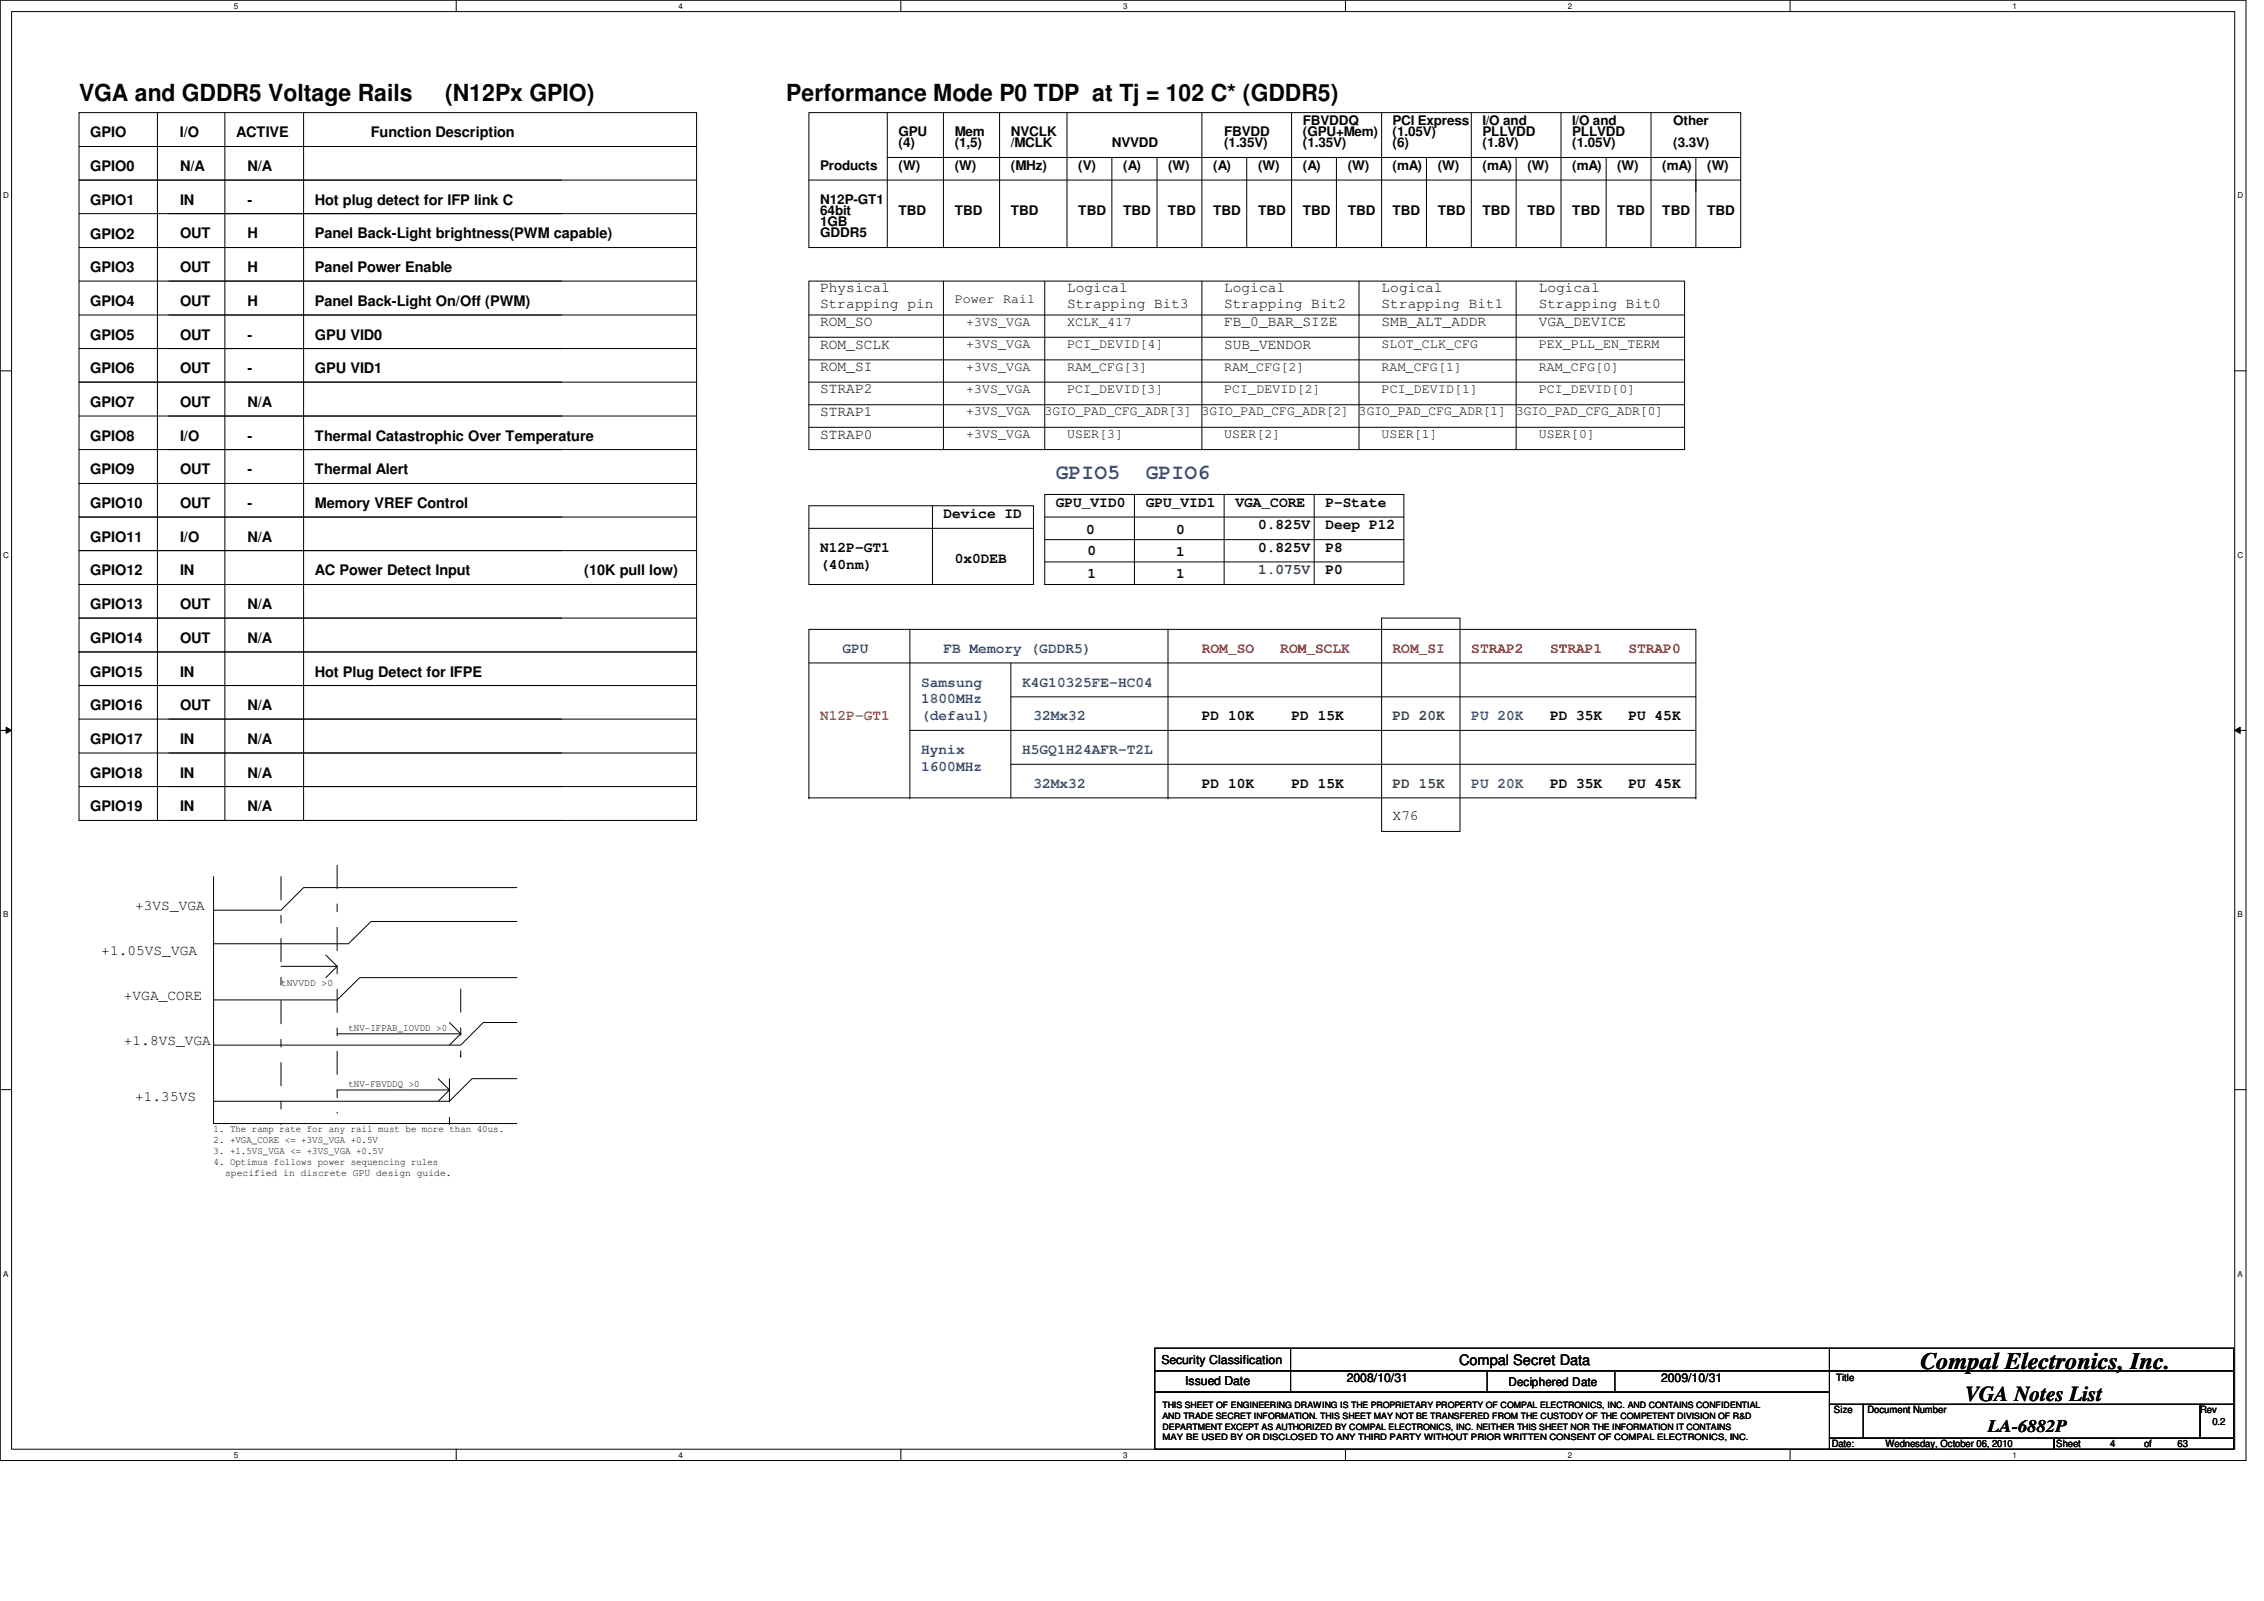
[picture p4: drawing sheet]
<svg xmlns="http://www.w3.org/2000/svg" width="297mm" height="210mm" viewBox="0 0 297 210" stroke-linecap="round" stroke-linejoin="round" font-family="sans-serif">
<defs><g id="words">
<g font-size="3.1" fill="#010202">
<text x="10.4" y="13.2">VGA and GDDR5 Voltage Rails</text>
<text x="58.4" y="13.2">(N12Px GPIO)</text>
<text x="103.2" y="13.2">Performance Mode P0 TDP at Tj = 102 C* (GDDR5)</text>
<text x="252" y="179.6">Compal Electronics, Inc.</text>
</g>
<g font-size="2.8" fill="#3953a4">
<text x="138.5" y="62.8">GPIO5</text>
<text x="150.3" y="62.8">GPIO6</text>
</g>
<text font-size="2.8" fill="#010202" x="257.8" y="183.8">VGA Notes List</text>
<text font-size="2.3" fill="#010202" x="260.8" y="187.8">LA-6882P</text>
<g font-size="1.9" fill="#010202">
<text x="11.8" y="22.4">GPIO0</text>
<text x="11.8" y="18">GPIO</text>
<text x="23.6" y="18">I/O</text>
<text x="23.6" y="22.4">N/A</text>
<text x="31" y="18">ACTIVE</text>
<text x="32.5" y="22.4">N/A</text>
<text x="48.7" y="18">Function Description</text>
<text x="11.8" y="26.9">GPIO1</text>
<text x="23.6" y="26.9">IN</text>
<text x="32.5" y="26.9">-</text>
<text x="41.3" y="26.9">Hot plug detect for IFP link C</text>
<text x="11.8" y="31.3">GPIO2</text>
<text x="11.8" y="35.7">GPIO3</text>
<text x="23.6" y="31.3">OUT</text>
<text x="23.6" y="35.7">OUT</text>
<text x="32.5" y="31.3">H</text>
<text x="32.5" y="35.7">H</text>
<text x="41.3" y="31.3">Panel Back-Light brightness(PWM capable)</text>
<text x="41.3" y="35.7">Panel Power Enable</text>
<text x="11.8" y="40.1">GPIO4</text>
<text x="23.6" y="40.1">OUT</text>
<text x="32.5" y="40.1">H</text>
<text x="41.3" y="40.1">Panel Back-Light On/Off (PWM)</text>
<text x="107.6" y="38.4">Physical</text>
<text x="107.6" y="40.3">Strapping pin</text>
<text x="140" y="38.4">Logical</text>
<text x="140" y="40.3">Strapping Bit3</text>
<text x="160.6" y="38.4">Logical</text>
<text x="160.6" y="40.3">Strapping Bit2</text>
<text x="181.3" y="38.4">Logical</text>
<text x="181.3" y="40.3">Strapping Bit1</text>
<text x="201.9" y="38.4">Logical</text>
<text x="201.9" y="40.3">Strapping Bit0</text>
<text x="11.8" y="44.5">GPIO5</text>
<text x="23.6" y="44.5">OUT</text>
<text x="32.5" y="44.5">-</text>
<text x="41.3" y="44.5">GPU VID0</text>
<text x="107.6" y="45.7">ROM_SCLK</text>
<text x="107.6" y="42.8">ROM_SO</text>
<text x="160.6" y="42.8">FB_0_BAR_SIZE</text>
<text x="160.6" y="45.7">SUB_VENDOR</text>
<text x="181.3" y="42.8">SMB_ALT_ADDR</text>
<text x="201.9" y="42.8">VGA_DEVICE</text>
<text x="11.8" y="49">GPIO6</text>
<text x="11.8" y="53.4">GPIO7</text>
<text x="23.6" y="49">OUT</text>
<text x="23.6" y="53.4">OUT</text>
<text x="32.5" y="49">-</text>
<text x="32.5" y="53.4">N/A</text>
<text x="41.3" y="49">GPU VID1</text>
<text x="107.6" y="51.6">STRAP2</text>
<text x="107.6" y="48.7">ROM_SI</text>
<text x="11.8" y="57.8">GPIO8</text>
<text x="23.6" y="57.8">I/O</text>
<text x="32.5" y="57.8">-</text>
<text x="41.3" y="57.8">Thermal Catastrophic Over Temperature</text>
<text x="107.6" y="57.5">STRAP0</text>
<text x="107.6" y="54.6">STRAP1</text>
<text x="11.8" y="62.2">GPIO9</text>
<text x="23.6" y="62.2">OUT</text>
<text x="32.5" y="62.2">-</text>
<text x="41.3" y="62.2">Thermal Alert</text>
<text x="11.8" y="66.6">GPIO10</text>
<text x="11.8" y="71.1">GPIO11</text>
<text x="23.6" y="66.6">OUT</text>
<text x="23.6" y="71.1">I/O</text>
<text x="32.5" y="71.1">N/A</text>
<text x="32.5" y="66.6">-</text>
<text x="41.3" y="66.6">Memory VREF Control</text>
<text x="123.8" y="67.9">Device ID</text>
<text x="138.5" y="66.5">GPU_VID0</text>
<text x="142.5" y="70">0</text>
<text x="150.3" y="66.5">GPU_VID1</text>
<text x="154.3" y="70">0</text>
<text x="162.1" y="66.5">VGA_CORE</text>
<text x="165.1" y="69.4">0.825V</text>
<text x="173.9" y="69.4">Deep P12</text>
<text x="173.9" y="66.5">P-State</text>
<text x="11.8" y="75.5">GPIO12</text>
<text x="23.6" y="75.5">IN</text>
<text x="41.3" y="75.5">AC Power Detect Input</text>
<text x="76.7" y="75.5">(10K pull low)</text>
<text x="107.6" y="72.4">N12P-GT1</text>
<text x="107.6" y="74.6">(40nm)</text>
<text x="125.3" y="73.8">0x0DEB</text>
<text x="142.7" y="72.8">0</text>
<text x="142.7" y="75.8">1</text>
<text x="154.3" y="73">1</text>
<text x="154.3" y="75.8">1</text>
<text x="165.1" y="72.4">0.825V</text>
<text x="173.9" y="75.3">P0</text>
<text x="173.9" y="72.4">P8</text>
<text x="11.8" y="79.9">GPIO13</text>
<text x="23.6" y="79.9">OUT</text>
<text x="32.5" y="79.9">N/A</text>
<text x="11.8" y="84.3">GPIO14</text>
<text x="11.9" y="88.7">GPIO15</text>
<text x="23.6" y="84.3">OUT</text>
<text x="23.6" y="88.7">IN</text>
<text x="32.5" y="84.3">N/A</text>
<text x="41.3" y="88.7">Hot Plug Detect for IFPE</text>
<text x="11.9" y="93.2">GPIO16</text>
<text x="23.6" y="93.2">OUT</text>
<text x="32.5" y="93.2">N/A</text>
<text x="157.7" y="94.5">PD 10K</text>
<text x="169.5" y="94.5">PD 15K</text>
<text x="203.4" y="94.5">PD 35K</text>
<text x="213.7" y="94.5">PU 45K</text>
<text x="11.9" y="97.6">GPIO17</text>
<text x="23.6" y="97.6">IN</text>
<text x="32.5" y="97.6">N/A</text>
<text x="11.9" y="102">GPIO18</text>
<text x="11.9" y="106.4">GPIO19</text>
<text x="23.6" y="102">IN</text>
<text x="23.6" y="106.4">IN</text>
<text x="32.5" y="102">N/A</text>
<text x="32.5" y="106.4">N/A</text>
<text x="157.7" y="103.3">PD 10K</text>
<text x="169.5" y="103.3">PD 15K</text>
<text x="182.7" y="107.6">X76</text>
<text x="203.4" y="103.3">PD 35K</text>
<text x="213.7" y="103.3">PU 45K</text>
<text x="17.7" y="119.4">+3VS_VGA</text>
<text x="13.3" y="125.3">+1.05VS_VGA</text>
<text x="16.3" y="131.2">+VGA_CORE</text>
<text x="16.3" y="137.1">+1.8VS_VGA</text>
<text x="17.7" y="144.4">+1.35VS</text>
<text x="191.4" y="179">Compal Secret Data</text>
</g>
<text font-size="1.9" fill="#008041" x="165.1" y="75.3">1.075V</text>
<g font-size="1.9" fill="#3953a4">
<text x="110.5" y="85.6">GPU</text>
<text x="123.8" y="85.6">FB Memory (GDDR5)</text>
<text x="120.9" y="92.2">1800MHz</text>
<text x="120.9" y="94.4">(defaul)</text>
<text x="120.9" y="90">Samsung</text>
<text x="134.1" y="90">K4G10325FE-HC04</text>
<text x="135.6" y="94.5">32Mx32</text>
<text x="193" y="94.5">PU 20K</text>
<text x="120.9" y="98.9">Hynix</text>
<text x="120.9" y="101.1">1600MHz</text>
<text x="134.1" y="98.9">H5GQ1H24AFR-T2L</text>
<text x="135.6" y="103.3">32Mx32</text>
<text x="193" y="103.3">PU 20K</text>
</g>
<g font-size="1.9" fill="#ed2024">
<text x="157.7" y="85.6">ROM_SO</text>
<text x="168" y="85.6">ROM_SCLK</text>
<text x="182.7" y="85.6">ROM_SI</text>
<text x="193" y="85.6">STRAP2</text>
<text x="203.4" y="85.6">STRAP1</text>
<text x="213.7" y="85.6">STRAP0</text>
</g>
<text font-size="1.9" fill="#f57f20" x="107.6" y="94.5">N12P-GT1</text>
<g font-size="1.9" fill="#098040">
<text x="182.7" y="94.5">PD 20K</text>
<text x="182.7" y="103.3">PD 15K</text>
</g>
<g font-size="1.7" fill="#010202">
<text x="117.9" y="17.9">GPU</text>
<text x="125.3" y="17.9">Mem</text>
<text x="132.6" y="17.9">NVCLK</text>
<text x="160.6" y="17.9">FBVDD</text>
<text x="170.9" y="16.4">FBVDDQ</text>
<text x="170.9" y="17.9">(GPU+Mem)</text>
<text x="182.7" y="16.4">PCI Express</text>
<text x="182.7" y="17.9">(1.05V)</text>
<text x="194.5" y="16.4">I/O and</text>
<text x="194.5" y="17.9">PLLVDD</text>
<text x="206.3" y="16.4">I/O and</text>
<text x="206.3" y="17.9">PLLVDD</text>
<text x="219.5" y="16.4">Other</text>
<text x="107.6" y="22.3">Products</text>
<text x="117.9" y="19.3">(4)</text>
<text x="117.9" y="22.3">(W)</text>
<text x="125.3" y="19.3">(1,5)</text>
<text x="125.3" y="22.3">(W)</text>
<text x="132.6" y="22.3">(MHz)</text>
<text x="132.6" y="19.3">/MCLK</text>
<text x="141.5" y="22.3">(V)</text>
<text x="145.9" y="19.3">NVVDD</text>
<text x="147.4" y="22.3">(A)</text>
<text x="153.2" y="22.3">(W)</text>
<text x="159.2" y="22.3">(A)</text>
<text x="160.6" y="19.3">(1.35V)</text>
<text x="165.1" y="22.3">(W)</text>
<text x="170.9" y="19.3">(1.35V)</text>
<text x="170.9" y="22.3">(A)</text>
<text x="176.8" y="22.3">(W)</text>
<text x="182.7" y="19.3">(6)</text>
<text x="182.7" y="22.3">(mA)</text>
<text x="188.6" y="22.3">(W)</text>
<text x="194.5" y="19.3">(1.8V)</text>
<text x="194.5" y="22.3">(mA)</text>
<text x="200.4" y="22.3">(W)</text>
<text x="206.3" y="19.3">(1.05V)</text>
<text x="206.3" y="22.3">(mA)</text>
<text x="212.2" y="22.3">(W)</text>
<text x="218.1" y="22.3">(mA)</text>
<text x="219.5" y="19.3">(3.3V)</text>
<text x="224" y="22.3">(W)</text>
<text x="107.6" y="26.7">N12P-GT1</text>
<text x="107.6" y="28.2">64bit</text>
<text x="107.6" y="29.6">1GB</text>
<text x="117.9" y="28.2">TBD</text>
<text x="125.3" y="28.2">TBD</text>
<text x="132.6" y="28.2">TBD</text>
<text x="141.5" y="28.2">TBD</text>
<text x="147.4" y="28.2">TBD</text>
<text x="153.2" y="28.2">TBD</text>
<text x="159.2" y="28.2">TBD</text>
<text x="165.1" y="28.2">TBD</text>
<text x="170.9" y="28.2">TBD</text>
<text x="176.8" y="28.2">TBD</text>
<text x="182.7" y="28.2">TBD</text>
<text x="188.6" y="28.2">TBD</text>
<text x="194.5" y="28.2">TBD</text>
<text x="200.4" y="28.2">TBD</text>
<text x="206.3" y="28.2">TBD</text>
<text x="212.2" y="28.2">TBD</text>
<text x="218.1" y="28.2">TBD</text>
<text x="224" y="28.2">TBD</text>
<text x="107.6" y="31.1">GDDR5</text>
<text x="125.3" y="39.7">Power Rail</text>
<text x="126.7" y="42.7">+3VS_VGA</text>
<text x="126.7" y="45.6">+3VS_VGA</text>
<text x="140" y="45.6">PCI_DEVID[4]</text>
<text x="140" y="42.7">XCLK_417</text>
<text x="181.3" y="45.6">SLOT_CLK_CFG</text>
<text x="201.9" y="45.6">PEX_PLL_EN_TERM</text>
<text x="126.7" y="48.6">+3VS_VGA</text>
<text x="126.7" y="51.5">+3VS_VGA</text>
<text x="140" y="48.6">RAM_CFG[3]</text>
<text x="140" y="51.5">PCI_DEVID[3]</text>
<text x="160.6" y="48.6">RAM_CFG[2]</text>
<text x="160.6" y="51.5">PCI_DEVID[2]</text>
<text x="181.3" y="48.6">RAM_CFG[1]</text>
<text x="181.3" y="51.5">PCI_DEVID[1]</text>
<text x="201.9" y="51.5">PCI_DEVID[0]</text>
<text x="201.9" y="48.6">RAM_CFG[0]</text>
<text x="126.7" y="54.5">+3VS_VGA</text>
<text x="126.7" y="57.4">+3VS_VGA</text>
<text x="137.1" y="54.5">3GIO_PAD_CFG_ADR[3]</text>
<text x="140" y="57.4">USER[3]</text>
<text x="157.7" y="54.5">3GIO_PAD_CFG_ADR[2]</text>
<text x="160.6" y="57.4">USER[2]</text>
<text x="178.3" y="54.5">3GIO_PAD_CFG_ADR[1]</text>
<text x="181.3" y="57.4">USER[1]</text>
<text x="198.9" y="54.5">3GIO_PAD_CFG_ADR[0]</text>
<text x="201.9" y="57.4">USER[0]</text>
</g>
<g font-size="1.6" fill="#010202">
<text x="152.4" y="178.9">Security Classification</text>
<text x="155.5" y="181.6">Issued Date</text>
<text x="176.7" y="181.2">2008/10/31</text>
<text x="197.9" y="181.8">Deciphered Date</text>
<text x="217.9" y="181.2">2009/10/31</text>
</g>
<g font-size="1.3" fill="#010202">
<text x="36.9" y="129.3">tNVVDD &gt;0</text>
<text x="45.7" y="135.2">tNV-IFPAB_IOVDD &gt;0</text>
<text x="45.7" y="142.5">tNV-FBVDDQ &gt;0</text>
<text x="28" y="148.4">1. The ramp rate for any rail must be more than 40us.</text>
<text x="28" y="149.9">2. +VGA_CORE &lt;= +3VS_VGA +0.5V</text>
<text x="28" y="151.4">3. +1.5VS_VGA &lt;= +3VS_VGA +0.5V</text>
<text x="28" y="152.9">4. Optimus follows power sequencing rules</text>
<text x="29.5" y="154.3">specified in discrete GPU design guide.</text>
<text x="240.6" y="185.4">Size</text>
<text x="240.9" y="181.1">Title</text>
<text x="245" y="185.4">Document Number</text>
<text x="288.7" y="185.4">Rev</text>
<text x="240.3" y="189.8">Date:</text>
<text x="247.4" y="189.8">Wednesday, October 06, 2010</text>
<text x="269.8" y="189.8">Sheet</text>
<text x="276.9" y="189.8">4</text>
<text x="281.3" y="189.8">of</text>
<text x="285.7" y="189.8">63</text>
<text x="290.3" y="186.9">0.2</text>
</g>
<g font-size="1.1" fill="#010202">
<text x="30.7" y="1.2">5</text>
<text x="89" y="1.2">4</text>
<text x="147.4" y="1.2">3</text>
<text x="205.7" y="1.2">2</text>
<text x="264" y="1.2">1</text>
<text x=".4" y="26">D</text>
<text x="293.6" y="26">D</text>
<text x=".4" y="73.1">C</text>
<text x="293.6" y="73.1">C</text>
<text x=".4" y="120.3">B</text>
<text x="293.6" y="120.3">B</text>
<text x=".4" y="167.4">A</text>
<text x="293.6" y="167.4">A</text>
<text x="152.5" y="184.7">THIS SHEET OF ENGINEERING DRAWING IS THE PROPRIETARY PROPERTY OF COMPAL ELECTRONICS, INC. AND CONTAINS CONFIDENTIAL</text>
<text x="30.7" y="191.2">5</text>
<text x="89" y="191.2">4</text>
<text x="147.4" y="191.2">3</text>
<text x="152.5" y="187.5">DEPARTMENT EXCEPT AS AUTHORIZED BY COMPAL ELECTRONICS, INC. NEITHER THIS SHEET NOR THE INFORMATION IT CONTAINS</text>
<text x="152.5" y="186.1">AND TRADE SECRET INFORMATION. THIS SHEET MAY NOT BE TRANSFERED FROM THE CUSTODY OF THE COMPETENT DIVISION OF R&amp;D</text>
<text x="152.5" y="188.9">MAY BE USED BY OR DISCLOSED TO ANY THIRD PARTY WITHOUT PRIOR WRITTEN CONSENT OF COMPAL ELECTRONICS, INC.</text>
<text x="205.7" y="191.2">2</text>
<text x="264" y="191.2">1</text>
</g>
</g></defs>
<path d="M0 0h294.7v191.6h-294.7zM1.5 1.5h291.7v188.6h-291.7z" fill="none" stroke="#010202" stroke-width=".13"/>
<g fill="#fff">
<path d="M30.7 .2h.6v1.2h-.6z"/>
<path d="M30.7 190.2h.6v1.2h-.6z"/>
</g>
<path d="M59.9 0v1.5M59.9 190.1v1.5" fill="none" stroke="#010202" stroke-width=".13"/>
<g fill="#fff">
<path d="M89 .2h.6v1.2h-.6z"/>
<path d="M89 190.2h.6v1.2h-.6z"/>
</g>
<path d="M118.2 0v1.5M118.2 190.1v1.5" fill="none" stroke="#010202" stroke-width=".13"/>
<g fill="#fff">
<path d="M147.4 .2h.6v1.2h-.6z"/>
<path d="M147.4 190.2h.6v1.2h-.6z"/>
</g>
<path d="M176.5 0v1.5M176.5 190.1v1.5" fill="none" stroke="#010202" stroke-width=".13"/>
<g fill="#fff">
<path d="M205.7 .2h.6v1.2h-.6z"/>
<path d="M205.7 190.2h.6v1.2h-.6z"/>
</g>
<path d="M234.9 0v1.5M234.9 190.1v1.5" fill="none" stroke="#010202" stroke-width=".13"/>
<g fill="#fff">
<path d="M264 .2h.6v1.2h-.6z"/>
<path d="M264 190.2h.6v1.2h-.6z"/>
<path d="M.4 25.1h.8v1.1h-.8z"/>
<path d="M293.6 25.1h.7v1.1h-.7z"/>
<path d="M.4 72.2h.8v1.2h-.8z"/>
<path d="M293.6 72.2h.7v1.2h-.7z"/>
</g>
<path d="M0 48.6h1.5M293.2 48.6h1.5" fill="none" stroke="#010202" stroke-width=".13"/>
<g fill="#fff">
<path d="M.4 119.3h.7v1.2h-.7z"/>
<path d="M293.6 119.3h.7v1.2h-.7z"/>
</g>
<path d="M0 95.8h1.5M293.2 95.8h1.5" fill="none" stroke="#010202" stroke-width=".13"/>
<path d="M.8 95.4l.7 .4-.7 .4z" fill="#010202"/>
<path d="M.8 95.4l.7 .4-.7 .4z" fill="none" stroke="#010202" stroke-width=".13"/>
<path d="M293.2 95.8l.7-.4v.8z" fill="#010202"/>
<path d="M293.2 95.8l.7-.4v.8z" fill="none" stroke="#010202" stroke-width=".13"/>
<g fill="#fff">
<path d="M.4 166.5h.7v1.1h-.7z"/>
<path d="M293.6 166.5h.7v1.1h-.7z"/>
</g>
<g fill="none" stroke="#010202" stroke-width=".13">
<path d="M10.4 14.8h81v70.7h-81zM10.4 19.2h81M20.7 14.8v92.8M29.5 14.8v92.8M39.8 14.8v92.8M106.1 14.8h122.3v17.7h-122.3zM116.4 14.8v17.7M123.8 14.8v17.7M131.1 14.8v17.7M140 14.8v17.7M157.7 14.8v17.7M169.5 14.8v17.7"/>
<path d="M181.3 14.8v17.7M193 14.8v17.7M204.8 14.8v17.7M216.6 14.8v17.7M10.4 23.6h81M10.4 28h81M10.4 32.5h81M10.4 36.9h81M106.1 36.9h114.9v22.1h-114.9zM106.1 23.6h122.3M116.4 20.7h112M123.8 36.9v22.1"/>
<path d="M137.1 36.9v22.1M145.9 20.7v11.8M151.8 20.7v11.8M157.7 36.9v22.1M163.6 20.7v11.8M175.3 20.7v11.8M178.3 36.9v22.1M187.2 20.7v11.8M198.9 20.7v11.8M198.9 36.9v22.1M210.7 20.7v11.8M222.5 20.7v11.8"/>
<path d="M10.4 41.3h81M10.4 45.7h81M10.4 50.1h81M10.4 54.6h81M10.4 59h81M106.1 41.3h114.9M106.1 50.1h114.9M106.1 47.2h114.9M106.1 44.2h114.9M106.1 56h114.9M106.1 53.1h114.9M10.4 63.4h81"/>
<path d="M10.4 67.8h81M10.4 72.2h81M10.4 76.7h81M106.1 66.3h29.5v10.4h-29.5zM106.1 69.3h29.5M122.3 66.3v10.4M137.1 64.9h47.1v11.8h-47.1zM137.1 67.8h47.1M137.1 76.7h47.1M137.1 70.8h47.1M137.1 73.7h47.1M148.8 64.9v11.8"/>
<path d="M160.6 64.9v11.8M172.4 64.9v11.8M10.4 81.1h81M10.4 89.9h81M10.4 94.3h81M10.4 98.8h81M10.4 85.5h81v22.1h-81zM106.1 82.5h116.4v22.1h-116.4zM106.1 86.9h116.4M119.4 82.5v22.1M119.4 95.8h103.1M132.6 91.4h89.9"/>
<path d="M132.6 86.9v17.7M153.2 82.5v22.1M181.3 81.1h10.3v27.9h-10.3zM10.4 103.2h81M28 115v32.4h39.8M67.8 116.4h-28l-2.9 3h-8.9M106.1 104.6h.1M119.4 104.6h.1M132.6 100.2h89.9M153.2 104.6h.1M222.5 104.6h.1M42.8 125.3l1.4 1.4h-7.3"/>
<path d="M44.2 126.7l-1.4 1.5M44.2 135.6h16.2M59 134.1l1.4 1.5M60.4 135.6l-1.4 1.5M67.8 120.9h-19.1l-3 2.9h-17.7M67.8 128.2h-20.6l-3 2.9h-16.2M67.8 134.1h-4.4l-3 3h-32.4M0 142.9h1.5M44.2 143h14.8M57.5 141.5l1.5 1.5M59 143l-1.5 1.4M67.8 141.5h-5.9l-2.9 2.9h-31"/>
<path d="M293.2 142.9h1.5M151.5 176.8h88.5v3h-88.5zM151.5 179.8h88.5v2.8h-88.5zM169.3 176.8v5.8M195.1 179.8v2.8M211.9 179.8v2.8M240 176.8h53.1v3h-53.1zM240 179.8h53.1v4.4h-53.1zM151.5 182.6h88.5v7.5h-88.5zM240 184.2h4.5v4.4h-4.5zM240 188.6h29.5v1.5h-29.5zM244.5 184.2h44.2v4.4h-44.2z"/>
<path d="M269.5 188.6h23.6v1.5h-23.6zM288.7 184.2h4.4v4.4h-4.4z"/>
</g>
<path d="M36.9 115v32.4M44.2 113.5v32.4M60.4 129.7v8.8M60.4 138.5h.1M36.9 147.4h.1M44.2 145.9h.1M59 141.5v5.9M59 147.4h.1" fill="none" stroke="#010202" stroke-width=".13" stroke-dasharray="3 2 1 2"/>
<use href="#words"/>
</svg>
